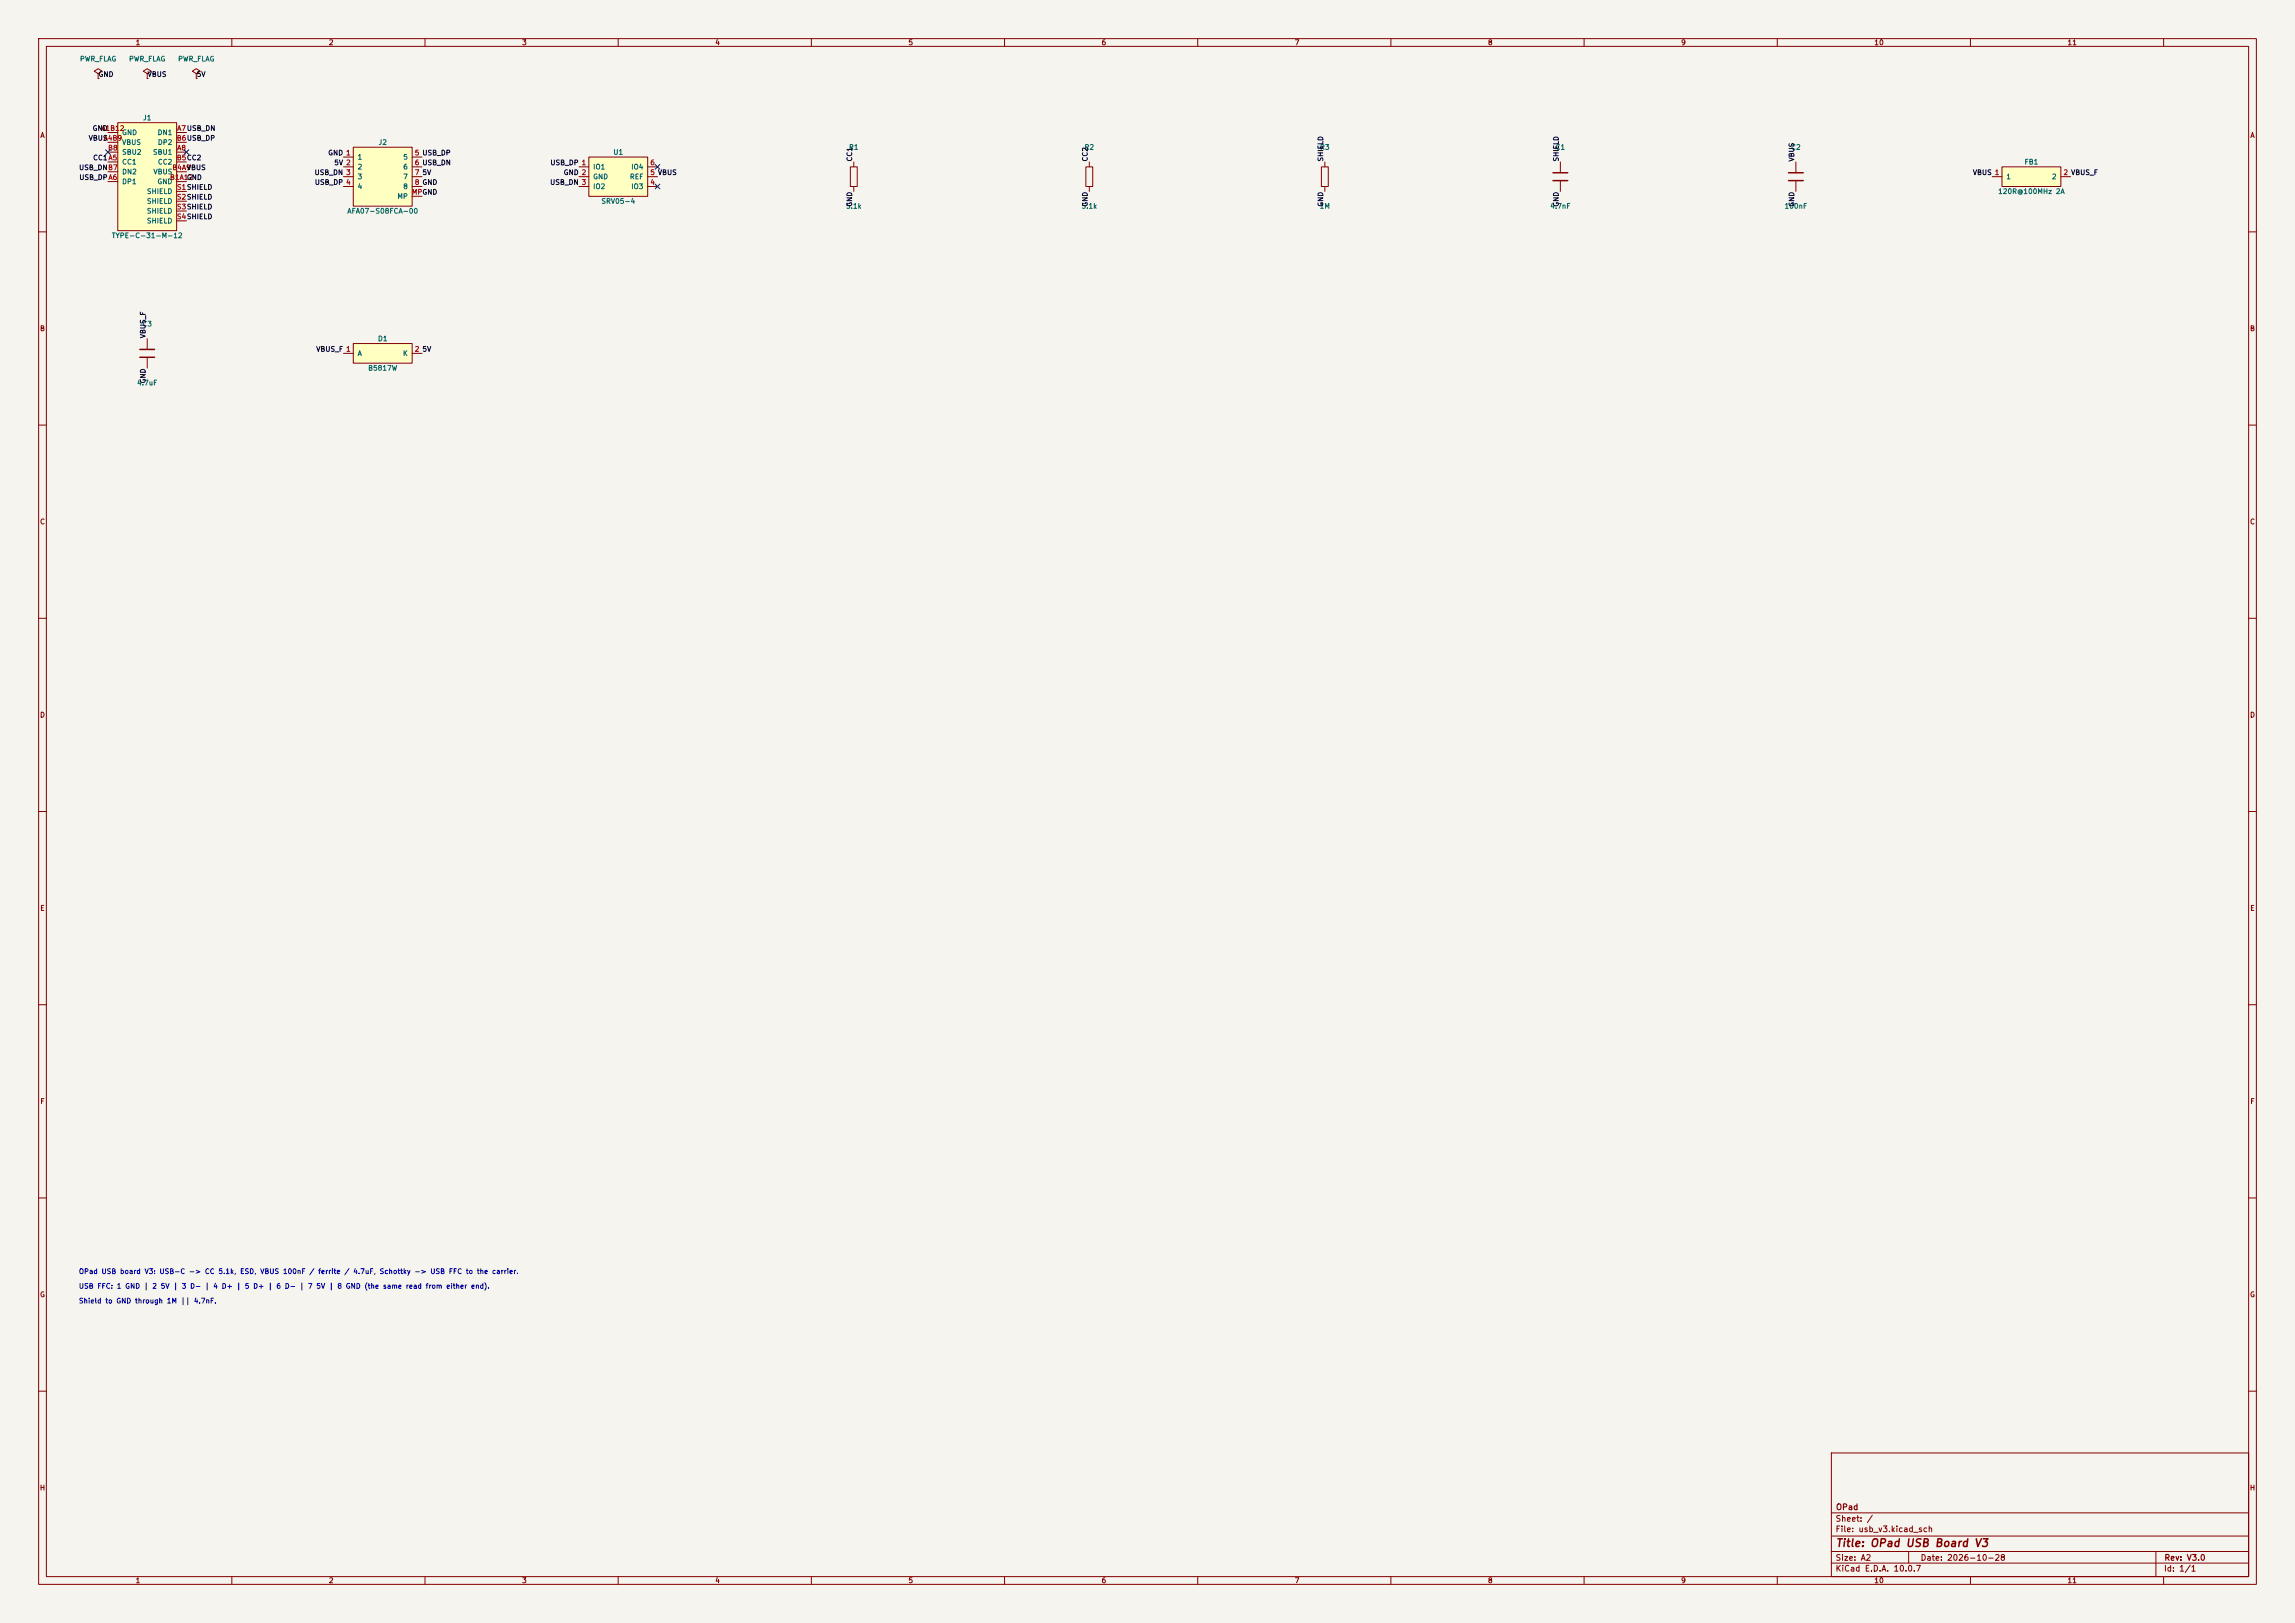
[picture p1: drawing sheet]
<svg xmlns="http://www.w3.org/2000/svg" width="594mm" height="420mm" viewBox="0 0 594 420" stroke-linecap="round" stroke-linejoin="round" font-family="sans-serif">
<defs><g id="words">
<text font-size="2" fill="#840000" x="475" y="400.8">Title: OPad USB Board V3</text>
<g font-size="1.5" fill="#840000">
<text x="475" y="394.1">Sheet: /</text>
<text x="475.1" y="391.1">OPad</text>
<text x="475" y="396.8">File: usb_v3.kicad_sch</text>
<text x="475" y="407">KiCad E.D.A. 10.0.7</text>
<text x="475" y="404.2">Size: A2</text>
<text x="497" y="404.2">Date: 2026-10-28</text>
<text x="560" y="407">Id: 1/1</text>
<text x="560.1" y="404.2">Rev: V3.0</text>
</g>
<g font-size="1.3" fill="#840000">
<text x="35" y="12">1</text>
<text x="85" y="12">2</text>
<text x="135" y="12">3</text>
<text x="185" y="12">4</text>
<text x="235" y="12">5</text>
<text x="285" y="12">6</text>
<text x="335" y="12">7</text>
<text x="385" y="12">8</text>
<text x="435" y="12">9</text>
<text x="485" y="12">10</text>
<text x="535" y="12">11</text>
<text x="10.3" y="36">A</text>
<text x="582.3" y="36">A</text>
<text x="10.2" y="86">B</text>
<text x="582.2" y="86">B</text>
<text x="10.2" y="136">C</text>
<text x="582.2" y="136">C</text>
<text x="10.2" y="186">D</text>
<text x="582.2" y="186">D</text>
<text x="10.3" y="236">E</text>
<text x="582.3" y="236">E</text>
<text x="10.3" y="286">F</text>
<text x="582.3" y="286">F</text>
<text x="10.2" y="336">G</text>
<text x="582.2" y="336">G</text>
<text x="10.2" y="386">H</text>
<text x="582.2" y="386">H</text>
<text x="35" y="410">1</text>
<text x="85" y="410">2</text>
<text x="135" y="410">3</text>
<text x="185" y="410">4</text>
<text x="235" y="410">5</text>
<text x="285" y="410">6</text>
<text x="335" y="410">7</text>
<text x="385" y="410">8</text>
<text x="435" y="410">9</text>
<text x="485" y="410">10</text>
<text x="535" y="410">11</text>
</g>
<g font-size="1.3" fill="#006464">
<text x="20.6" y="16.2">PWR_FLAG</text>
<text x="33.3" y="16.2">PWR_FLAG</text>
<text x="46" y="16.2">PWR_FLAG</text>
<text x="31.5" y="35.3">GND</text>
<text x="36.9" y="31.4">J1</text>
<text x="40.7" y="35.3">DN1</text>
<text x="31.5" y="37.8">VBUS</text>
<text x="31.5" y="40.3">SBU2</text>
<text x="39.5" y="40.3">SBU1</text>
<text x="40.7" y="37.8">DP2</text>
<text x="92.4" y="41.6">1</text>
<text x="97.8" y="37.8">J2</text>
<text x="104.2" y="41.6">5</text>
<text x="158.6" y="40.3">U1</text>
<text x="219.6" y="39.1">R1</text>
<text x="280.6" y="39.1">R2</text>
<text x="341.5" y="39.1">R3</text>
<text x="402.5" y="39.1">C1</text>
<text x="463.5" y="39.1">C2</text>
<text x="31.5" y="42.9">CC1</text>
<text x="31.5" y="48">DP1</text>
<text x="31.5" y="45.4">DN2</text>
<text x="39.6" y="45.4">VBUS</text>
<text x="40.6" y="48">GND</text>
<text x="40.7" y="42.9">CC2</text>
<text x="92.4" y="44.1">2</text>
<text x="92.4" y="46.7">3</text>
<text x="104.2" y="44.1">6</text>
<text x="104.2" y="46.7">7</text>
<text x="153.4" y="44.1">IO1</text>
<text x="153.4" y="46.7">GND</text>
<text x="162.9" y="46.7">REF</text>
<text x="163.3" y="44.1">IO4</text>
<text x="519.1" y="46.7">1</text>
<text x="523.9" y="42.9">FB1</text>
<text x="530.9" y="46.7">2</text>
<text x="37.9" y="50.5">SHIELD</text>
<text x="37.9" y="53">SHIELD</text>
<text x="92.4" y="49.2">4</text>
<text x="102.7" y="51.8">MP</text>
<text x="104.2" y="49.2">8</text>
<text x="153.4" y="49.2">IO2</text>
<text x="155.5" y="53">SRV05-4</text>
<text x="163.3" y="49.2">IO3</text>
<text x="517" y="50.5">120R@100MHz 2A</text>
<text x="37.9" y="55.6">SHIELD</text>
<text x="37.9" y="58.1">SHIELD</text>
<text x="89.8" y="55.6">AFA07-S08FCA-00</text>
<text x="218.8" y="54.3">5.1k</text>
<text x="279.8" y="54.3">5.1k</text>
<text x="341.4" y="54.3">1M</text>
<text x="401.1" y="54.3">4.7nF</text>
<text x="461.8" y="54.3">100nF</text>
<text x="28.8" y="61.9">TYPE-C-31-M-12</text>
<text x="36.7" y="84.8">C3</text>
<text x="97.7" y="88.6">D1</text>
<text x="92.4" y="92.4">A</text>
<text x="104.2" y="92.4">K</text>
<text x="35.3" y="100">4.7uF</text>
<text x="95.2" y="96.2">B5817W</text>
</g>
<g font-size="1.3" fill="#0f0f0f">
<text x="25.4" y="20.2">GND</text>
<text x="38.1" y="20.2">VBUS</text>
<text x="50.8" y="20.2">5V</text>
<text x="23.8" y="34.2">GND</text>
<text x="22.8" y="36.7">VBUS</text>
<text x="24" y="41.8">CC1A5</text>
<text x="84.8" y="40.5">GND 1</text>
<text x="220.9" y="41.9" transform="rotate(-90 220.9 41.9)">CC1</text>
<text x="281.8" y="41.9" transform="rotate(-90 281.8 41.9)">CC2</text>
<text x="342.8" y="41.9" transform="rotate(-90 342.8 41.9)">SHIELD</text>
<text x="403.7" y="41.9" transform="rotate(-90 403.7 41.9)">SHIELD</text>
<text x="464.7" y="41.9" transform="rotate(-90 464.7 41.9)">VBUS</text>
<text x="20.3" y="44.3">USB_DNB7</text>
<text x="20.4" y="46.9">USB_DPA6</text>
<text x="48.2" y="44.3">VBUS</text>
<text x="48.2" y="46.9">GND</text>
<text x="81.3" y="45.6">USB_DN 3</text>
<text x="86.4" y="43.1">5V 2</text>
<text x="109.2" y="45.6">5V</text>
<text x="142.3" y="43.1">USB_DP 1</text>
<text x="145.8" y="45.6">GND 2</text>
<text x="510.5" y="45.6">VBUS 1</text>
<text x="81.4" y="48.1">USB_DP 4</text>
<text x="142.3" y="48.1">USB_DN 3</text>
<text x="220.9" y="53.6" transform="rotate(-90 220.9 53.6)">GND</text>
<text x="281.8" y="53.6" transform="rotate(-90 281.8 53.6)">GND</text>
<text x="342.8" y="53.6" transform="rotate(-90 342.8 53.6)">GND</text>
<text x="403.7" y="53.6" transform="rotate(-90 403.7 53.6)">GND</text>
<text x="464.7" y="53.6" transform="rotate(-90 464.7 53.6)">GND</text>
<text x="38" y="87.7" transform="rotate(-90 38 87.7)">VBUS_F</text>
<text x="81.7" y="91.3">VBUS_F 1</text>
<text x="109.2" y="91.3">5V</text>
<text x="38" y="99.3" transform="rotate(-90 38 99.3)">GND</text>
</g>
<g font-size="1.3" fill="#a90000">
<text x="26.1" y="34.2">A1B12</text>
<text x="45.7" y="34.2">A7USB_DN</text>
<text x="26.7" y="36.7">A4B9</text>
<text x="27.8" y="39.2">B8</text>
<text x="45.6" y="41.8">B5CC2</text>
<text x="45.6" y="36.7">B6USB_DP</text>
<text x="45.7" y="39.2">A8</text>
<text x="107.2" y="40.5">5 USB_DP</text>
<text x="43.9" y="46.9">B1A12</text>
<text x="44.5" y="44.3">B4A9</text>
<text x="107.2" y="43">6 USB_DN</text>
<text x="107.2" y="45.6">7</text>
<text x="168.2" y="45.6">5 VBUS</text>
<text x="168.2" y="43">6</text>
<text x="533.9" y="45.6">2 VBUS_F</text>
<text x="45.7" y="49.4">S1SHIELD</text>
<text x="45.7" y="51.9">S2SHIELD</text>
<text x="106.5" y="50.7">MPGND</text>
<text x="107.2" y="48.1">8 GND</text>
<text x="168.2" y="48.1">4</text>
<text x="45.7" y="54.5">S3SHIELD</text>
<text x="45.7" y="57">S4SHIELD</text>
<text x="107.2" y="91.3">2</text>
</g>
<g font-size="1.3" fill="#0000c2">
<text x="20.3" y="330">OPad USB board V3: USB-C -&gt; CC 5.1k, ESD, VBUS 100nF / ferrite / 4.7uF, Schottky -&gt; USB FFC to the carrier.</text>
<text x="20.3" y="333.8">USB FFC: 1 GND | 2 5V | 3 D- | 4 D+ | 5 D+ | 6 D- | 7 5V | 8 GND (the same read from either end).</text>
<text x="20.3" y="337.6">Shield to GND through 1M || 4.7nF.</text>
</g>
</g></defs>
<path d="M0 0h594v420h-594z" fill="#f5f4ef" stroke="#f5f4ef" stroke-width=".26"/>
<g fill="none" stroke="#840000" stroke-width=".26">
<path d="M10 10h574v400h-574zM12 12h570v396h-570zM60 10v2M110 10v2M160 10v2M210 10v2M260 10v2M310 10v2M360 10v2M410 10v2M460 10v2M510 10v2"/>
<path d="M560 10v2M10 60h2M582 60h2M10 110h2M582 110h2M10 160h2M582 160h2M10 210h2M582 210h2M10 260h2M582 260h2M10 310h2"/>
<path d="M582 310h2M10 360h2M474 376h108v32h-108zM582 360h2M474 397.5h108M474 391.5h108M60 408v2M110 408v2M160 408v2M210 408v2M260 408v2M310 408v2"/>
<path d="M360 408v2M410 408v2M460 408v2M474 404.5h108M474 401.5h108M494 401.5v3M510 408v2M558 401.5v6.5M560 408v2"/>
</g>
<path d="M91.4 88.9h15.3v5.1h-15.3z" fill="#ffffc2"/>
<path d="M88.9 91.4h2.5M91.4 88.9h15.3v5.1h-15.3zM106.7 91.4h2.5" fill="none" stroke="#840000" stroke-width=".26"/>
<path d="M30.5 31.8h15.2v27.9h-15.2z" fill="#ffffc2"/>
<g fill="none" stroke="#840000" stroke-width=".26">
<path d="M27.9 34.3h2.6M27.9 36.8h2.6M27.9 39.4h2.6M30.5 31.8h15.2v27.9h-15.2zM45.7 34.3h2.6M45.7 36.8h2.6M45.7 39.4h2.6M27.9 41.9h2.6M27.9 47h2.6M27.9 44.5h2.6M45.7 41.9h2.6M45.7 47h2.6"/>
<path d="M45.7 44.5h2.6M45.7 49.5h2.6M45.7 52.1h2.6M45.7 54.6h2.6M45.7 57.2h2.6"/>
</g>
<path d="M152.4 40.6h15.2v10.2h-15.2z" fill="#ffffc2"/>
<path d="M149.9 43.2h2.5M149.9 45.7h2.5M149.9 48.3h2.5M152.4 40.6h15.2v10.2h-15.2zM167.6 43.2h2.6M167.6 45.7h2.6M167.6 48.3h2.6M464.8 41.9v2.8M464.8 46.7v2.8M38.1 87.6v2.8M38.1 92.5v2.8" fill="none" stroke="#840000" stroke-width=".26"/>
<path d="M462.9 44.7h3.8M462.9 46.7h3.8M36.2 90.4h3.8M36.2 92.5h3.8" fill="none" stroke="#840000" stroke-width=".38"/>
<path d="M518.2 43.2h15.2v5.1h-15.2z" fill="#ffffc2"/>
<path d="M50.8 19.1l1-.7-1-.6-1 .6 1 .7v1.2M50.8 20.3h.1M515.6 45.7h2.6M518.2 43.2h15.2v5.1h-15.2zM533.4 45.7h2.5" fill="none" stroke="#840000" stroke-width=".26"/>
<path d="M91.4 38.1h15.3v15.2h-15.3z" fill="#ffffc2"/>
<g fill="none" stroke="#840000" stroke-width=".26">
<path d="M25.4 19.1l1-.7-1-.6-1 .6 1 .7v1.2M38.1 19.1l1-.7-1-.6-1 .6 1 .7v1.2M25.4 20.3h.1M38.1 20.3h.1M91.4 38.1h15.3v15.2h-15.3zM88.9 40.6h2.5M88.9 43.2h2.5M88.9 45.7h2.5M88.9 48.3h2.5M106.7 40.6h2.5M106.7 43.2h2.5M106.7 45.7h2.5"/>
<path d="M106.7 48.3h2.5M106.7 50.8h2.5M220.1 43.2h1.8v5.1h-1.8zM221 41.9v1.3M221 48.3v1.2M281.1 43.2h1.7v5.1h-1.7zM281.9 41.9v1.3M281.9 48.3v1.2M342 43.2h1.8v5.1h-1.8zM342.9 41.9v1.3M342.9 48.3v1.2M403.9 41.9v2.8"/>
<path d="M403.9 46.7v2.8"/>
</g>
<path d="M402 44.7h3.8M402 46.7h3.8" fill="none" stroke="#840000" stroke-width=".38"/>
<path d="M27.3 38.8l1.2 1.2M28.5 38.8l-1.2 1.2M47.7 38.8l1.2 1.2M48.9 38.8l-1.2 1.2M169.6 47.7l1.2 1.2M169.6 42.6l1.2 1.2M170.8 47.7l-1.2 1.2M170.8 42.6l-1.2 1.2" fill="none" stroke="#000084" stroke-width=".26"/>
<use href="#words"/>
</svg>
